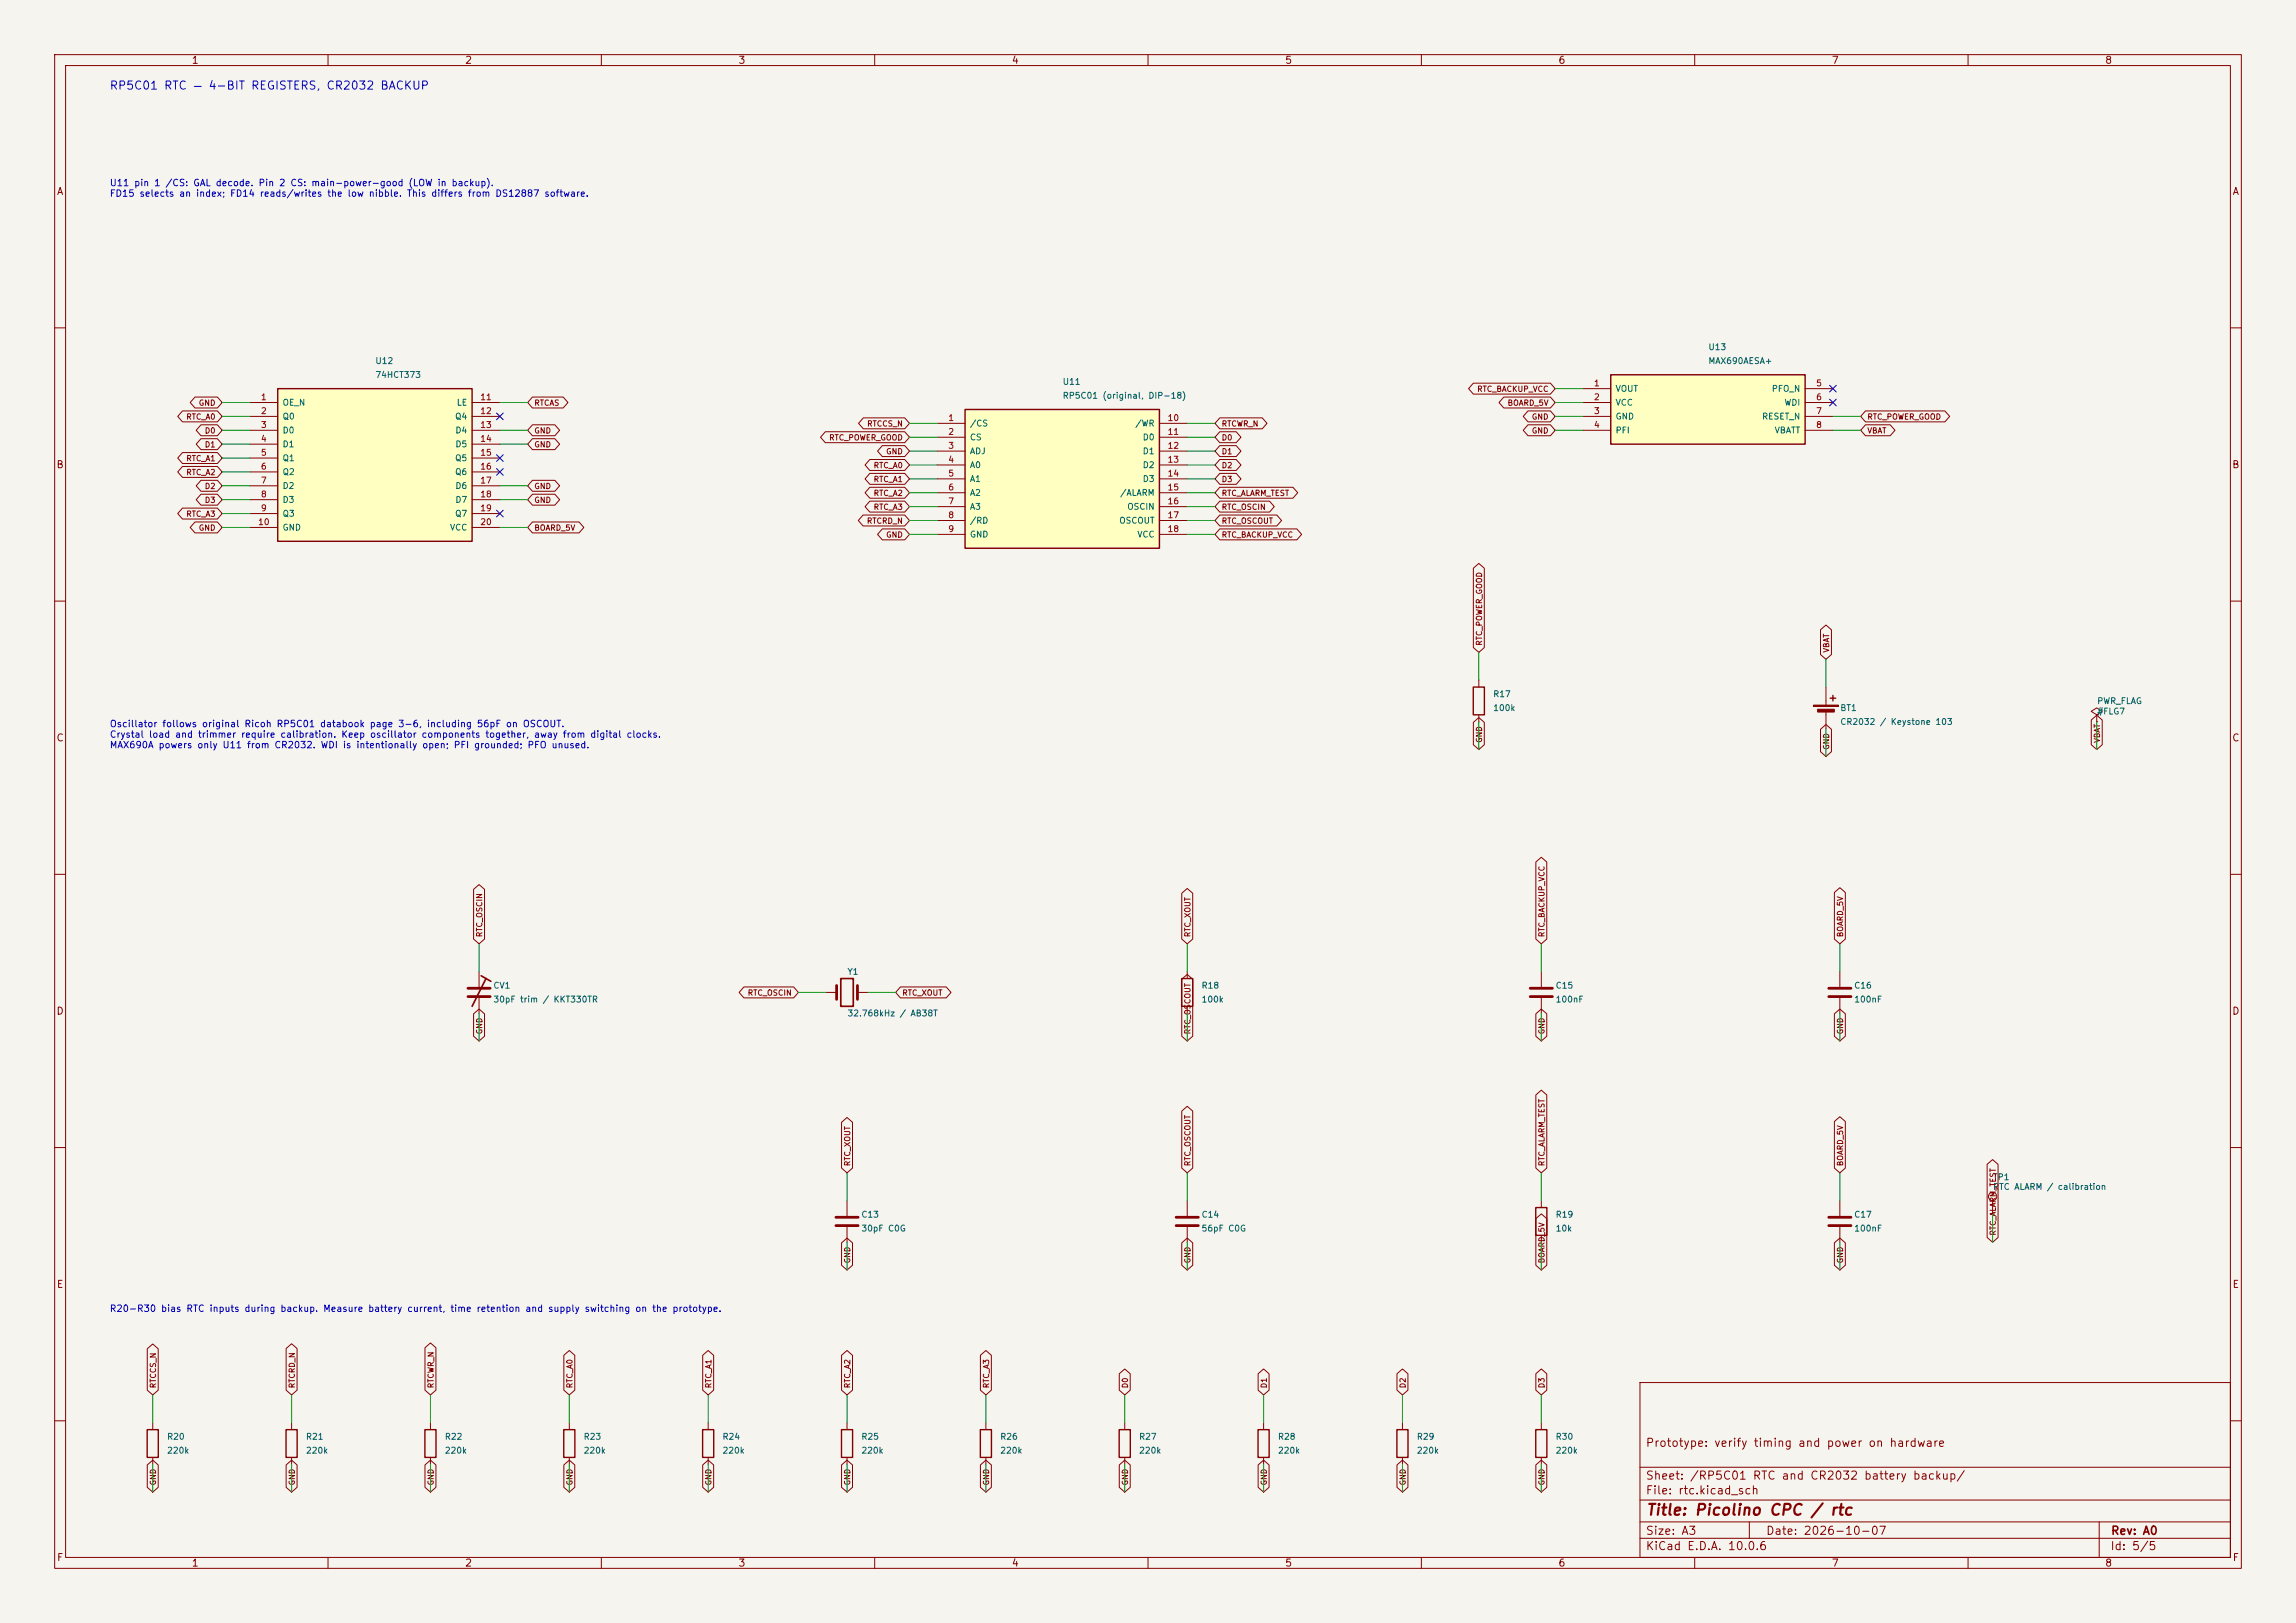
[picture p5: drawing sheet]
<svg xmlns="http://www.w3.org/2000/svg" width="420mm" height="297mm" viewBox="0 0 420 297" stroke-linecap="round" stroke-linejoin="round" font-family="sans-serif">
<defs><g id="words">
<text font-size="2" fill="#840000" x="301" y="277.8">Title: Picolino CPC / rtc</text>
<text font-size="1.5" fill="#0000c2" x="20" y="16.8">RP5C01 RTC — 4-BIT REGISTERS, CR2032 BACKUP</text>
<g font-size="1.5" fill="#840000">
<text x="300.9" y="265.1">Prototype: verify timing and power on hardware</text>
<text x="300.9" y="273.8">File: rtc.kicad_sch</text>
<text x="300.9" y="271.1">Sheet: /RP5C01 RTC and CR2032 battery backup/</text>
<text x="300.9" y="281.2">Size: A3</text>
<text x="322.9" y="281.2">Date: 2026-10-07</text>
<text x="386" y="281.2">Rev: A0</text>
<text x="300.9" y="284">KiCad E.D.A. 10.0.6</text>
<text x="385.9" y="284">Id: 5/5</text>
</g>
<g font-size="1.3" fill="#840000">
<text x="35" y="12">1</text>
<text x="85" y="12">2</text>
<text x="135" y="12">3</text>
<text x="185" y="12">4</text>
<text x="235" y="12">5</text>
<text x="285" y="12">6</text>
<text x="335" y="12">7</text>
<text x="385" y="12">8</text>
<text x="10.3" y="36">A</text>
<text x="408.3" y="36">A</text>
<text x="10.2" y="86">B</text>
<text x="408.2" y="86">B</text>
<text x="10.2" y="136">C</text>
<text x="408.2" y="136">C</text>
<text x="10.2" y="186">D</text>
<text x="408.2" y="186">D</text>
<text x="10.3" y="236">E</text>
<text x="408.3" y="236">E</text>
<text x="10.3" y="286">F</text>
<text x="35" y="287">1</text>
<text x="85" y="287">2</text>
<text x="135" y="287">3</text>
<text x="185" y="287">4</text>
<text x="235" y="287">5</text>
<text x="285" y="287">6</text>
<text x="335" y="287">7</text>
<text x="385" y="287">8</text>
<text x="408.3" y="286">F</text>
</g>
<g font-size="1.2" fill="#0000c2">
<text x="20" y="34.4">U11 pin 1 /CS: GAL decode. Pin 2 CS: main-power-good (LOW in backup).</text>
<text x="20" y="36.3">FD15 selects an index; FD14 reads/writes the low nibble. This differs from DS12887 software.</text>
<text x="20" y="133.4">Oscillator follows original Ricoh RP5C01 databook page 3-6, including 56pF on OSCOUT.</text>
<text x="20" y="135.3">Crystal load and trimmer require calibration. Keep oscillator components together, away from digital clocks.</text>
<text x="20" y="137.2">MAX690A powers only U11 from CR2032. WDI is intentionally open; PFI grounded; PFO unused.</text>
<text x="20" y="240.4">R20-R30 bias RTC inputs during backup. Measure battery current, time retention and supply switching on the prototype.</text>
</g>
<g font-size="1.1" fill="#006464">
<text x="312.4" y="64.3">U13</text>
<text x="68.6" y="66.9">U12</text>
<text x="68.6" y="69.4">74HCT373</text>
<text x="194.3" y="70.7">U11</text>
<text x="295.4" y="72">VOUT</text>
<text x="312.4" y="66.9">MAX690AESA+</text>
<text x="324" y="72">PFO_N</text>
<text x="51.6" y="74.5">OE_N</text>
<text x="51.6" y="77">Q0</text>
<text x="83.1" y="77">Q4</text>
<text x="83.5" y="74.5">LE</text>
<text x="194.3" y="73.2">RP5C01 (original, DIP-18)</text>
<text x="295.4" y="74.5">VCC</text>
<text x="295.4" y="77">GND</text>
<text x="322.2" y="77">RESET_N</text>
<text x="326.3" y="74.5">WDI</text>
<text x="51.6" y="79.6">D0</text>
<text x="51.6" y="82.1">D1</text>
<text x="83.2" y="79.6">D4</text>
<text x="83.2" y="82.1">D5</text>
<text x="177.3" y="78.3">/CS</text>
<text x="177.3" y="80.8">CS</text>
<text x="177.3" y="83.4">ADJ</text>
<text x="207.6" y="78.3">/WR</text>
<text x="208.9" y="80.8">D0</text>
<text x="208.9" y="83.4">D1</text>
<text x="295.4" y="79.6">PFI</text>
<text x="324.5" y="79.6">VBATT</text>
<text x="51.6" y="84.7">Q1</text>
<text x="51.6" y="87.2">Q2</text>
<text x="51.6" y="89.7">D2</text>
<text x="83.1" y="84.7">Q5</text>
<text x="83.1" y="87.2">Q6</text>
<text x="83.2" y="89.7">D6</text>
<text x="177.3" y="85.9">A0</text>
<text x="177.3" y="88.5">A1</text>
<text x="208.9" y="85.9">D2</text>
<text x="208.9" y="88.5">D3</text>
<text x="51.6" y="92.3">D3</text>
<text x="51.6" y="94.8">Q3</text>
<text x="83.1" y="94.8">Q7</text>
<text x="83.2" y="92.3">D7</text>
<text x="177.3" y="91">A2</text>
<text x="177.3" y="93.5">A3</text>
<text x="204.8" y="91">/ALARM</text>
<text x="206.1" y="93.5">OSCIN</text>
<text x="51.6" y="97.4">GND</text>
<text x="82.2" y="97.4">VCC</text>
<text x="177.3" y="96.1">/RD</text>
<text x="177.3" y="98.6">GND</text>
<text x="204.6" y="96.1">OSCOUT</text>
<text x="207.9" y="98.6">VCC</text>
<text x="273" y="127.8">R17</text>
<text x="273" y="130.4">100k</text>
<text x="336.5" y="130.4">BT1</text>
<text x="383.5" y="131">#FLG7</text>
<text x="383.5" y="129.1">PWR_FLAG</text>
<text x="336.5" y="132.9">CR2032 / Keystone 103</text>
<text x="154.9" y="178.6">Y1</text>
<text x="90.2" y="181.2">CV1</text>
<text x="90.2" y="183.7">30pF trim / KKT330TR</text>
<text x="219.7" y="181.2">R18</text>
<text x="219.7" y="183.7">100k</text>
<text x="284.5" y="181.2">C15</text>
<text x="284.5" y="183.7">100nF</text>
<text x="339.1" y="181.2">C16</text>
<text x="339.1" y="183.7">100nF</text>
<text x="154.9" y="186.3">32.768kHz / AB38T</text>
<text x="364.5" y="216.2">TP1</text>
<text x="364.5" y="218">RTC ALARM / calibration</text>
<text x="157.5" y="223.1">C13</text>
<text x="157.5" y="225.6">30pF C0G</text>
<text x="219.7" y="223.1">C14</text>
<text x="219.7" y="225.6">56pF C0G</text>
<text x="284.5" y="223.1">R19</text>
<text x="284.5" y="225.6">10k</text>
<text x="339.1" y="223.1">C17</text>
<text x="339.1" y="225.6">100nF</text>
<text x="30.5" y="263.7">R20</text>
<text x="55.9" y="263.7">R21</text>
<text x="81.3" y="263.7">R22</text>
<text x="106.7" y="263.7">R23</text>
<text x="132.1" y="263.7">R24</text>
<text x="157.5" y="263.7">R25</text>
<text x="182.9" y="263.7">R26</text>
<text x="208.3" y="263.7">R27</text>
<text x="233.7" y="263.7">R28</text>
<text x="259.1" y="263.7">R29</text>
<text x="284.5" y="263.7">R30</text>
<text x="30.5" y="266.3">220k</text>
<text x="55.9" y="266.3">220k</text>
<text x="81.3" y="266.3">220k</text>
<text x="106.7" y="266.3">220k</text>
<text x="132.1" y="266.3">220k</text>
<text x="157.5" y="266.3">220k</text>
<text x="182.9" y="266.3">220k</text>
<text x="208.3" y="266.3">220k</text>
<text x="233.7" y="266.3">220k</text>
<text x="259.1" y="266.3">220k</text>
<text x="284.5" y="266.3">220k</text>
</g>
<g font-size="1.1" fill="#a90000">
<text x="291.5" y="71">1</text>
<text x="332.1" y="71">5</text>
<text x="47.6" y="73.5">1</text>
<text x="47.6" y="76">2</text>
<text x="87.7" y="73.5">11</text>
<text x="87.7" y="76">12</text>
<text x="173.4" y="77.3">1</text>
<text x="213.5" y="77.3">10</text>
<text x="291.5" y="73.5">2</text>
<text x="291.5" y="76">3</text>
<text x="332.1" y="73.5">6</text>
<text x="332.1" y="76">7</text>
<text x="47.6" y="78.6">3</text>
<text x="47.6" y="81.1">4</text>
<text x="47.6" y="83.7">5</text>
<text x="87.7" y="78.6">13</text>
<text x="87.7" y="81.1">14</text>
<text x="87.7" y="83.7">15</text>
<text x="173.4" y="79.8">2</text>
<text x="173.4" y="82.4">3</text>
<text x="213.5" y="79.8">11</text>
<text x="213.5" y="82.4">12</text>
<text x="291.5" y="78.6">4</text>
<text x="332.1" y="78.6">8</text>
<text x="47.6" y="86.2">6</text>
<text x="47.6" y="88.7">7</text>
<text x="87.7" y="86.2">16</text>
<text x="87.7" y="88.7">17</text>
<text x="173.4" y="84.9">4</text>
<text x="173.4" y="87.5">5</text>
<text x="213.5" y="84.9">13</text>
<text x="213.5" y="87.5">14</text>
<text x="47.6" y="91.3">8</text>
<text x="47.6" y="93.8">9</text>
<text x="87.7" y="91.3">18</text>
<text x="87.7" y="93.8">19</text>
<text x="173.4" y="90">6</text>
<text x="173.4" y="92.5">7</text>
<text x="173.4" y="95.1">8</text>
<text x="213.5" y="90">15</text>
<text x="213.5" y="92.5">16</text>
<text x="213.5" y="95.1">17</text>
<text x="47.1" y="96.4">10</text>
<text x="87.7" y="96.4">20</text>
<text x="173.4" y="97.6">9</text>
<text x="213.5" y="97.6">18</text>
</g>
<g font-size="1" fill="#840000">
<text x="270.1" y="71.9">RTC_BACKUP_VCC</text>
<text x="34" y="77">RTC_A0</text>
<text x="36.3" y="74.5">GND</text>
<text x="97.6" y="74.5">RTCAS</text>
<text x="275.7" y="74.5">BOARD_5V</text>
<text x="280.1" y="77">GND</text>
<text x="341.5" y="77">RTC_POWER_GOOD</text>
<text x="37.4" y="79.6">D0</text>
<text x="37.4" y="82.1">D1</text>
<text x="97.6" y="82.1">GND</text>
<text x="97.6" y="79.6">GND</text>
<text x="151.6" y="80.8">RTC_POWER_GOOD</text>
<text x="158.5" y="78.3">RTCCS_N</text>
<text x="162" y="83.4">GND</text>
<text x="223.4" y="80.8">D0</text>
<text x="223.4" y="78.3">RTCWR_N</text>
<text x="223.4" y="83.4">D1</text>
<text x="280.1" y="79.6">GND</text>
<text x="341.5" y="79.6">VBAT</text>
<text x="34" y="87.2">RTC_A2</text>
<text x="34" y="84.6">RTC_A1</text>
<text x="37.4" y="89.7">D2</text>
<text x="97.6" y="89.7">GND</text>
<text x="159.7" y="88.5">RTC_A1</text>
<text x="159.7" y="85.9">RTC_A0</text>
<text x="223.4" y="88.5">D3</text>
<text x="223.4" y="85.9">D2</text>
<text x="34" y="94.8">RTC_A3</text>
<text x="37.4" y="92.3">D3</text>
<text x="97.6" y="92.3">GND</text>
<text x="159.7" y="93.5">RTC_A3</text>
<text x="159.7" y="91">RTC_A2</text>
<text x="223.4" y="93.5">RTC_OSCIN</text>
<text x="223.4" y="91">RTC_ALARM_TEST</text>
<text x="36.3" y="97.3">GND</text>
<text x="97.6" y="97.3">BOARD_5V</text>
<text x="158.5" y="96.1">RTCRD_N</text>
<text x="162" y="98.6">GND</text>
<text x="223.4" y="96.1">RTC_OSCOUT</text>
<text x="223.4" y="98.6">RTC_BACKUP_VCC</text>
<text x="271.3" y="118.3" transform="rotate(-90 271.3 118.3)">RTC_POWER_GOOD</text>
<text x="334.8" y="119.5" transform="rotate(-90 334.8 119.5)">VBAT</text>
<text x="271.3" y="136" transform="rotate(-90 271.3 136)">GND</text>
<text x="334.8" y="137.3" transform="rotate(-90 334.8 137.3)">GND</text>
<text x="384.4" y="136" transform="rotate(-90 384.4 136)">VBAT</text>
<text x="88.5" y="171.6" transform="rotate(-90 88.5 171.6)">RTC_OSCIN</text>
<text x="218" y="171.6" transform="rotate(-90 218 171.6)">RTC_XOUT</text>
<text x="282.8" y="171.6" transform="rotate(-90 282.8 171.6)">RTC_BACKUP_VCC</text>
<text x="337.4" y="171.6" transform="rotate(-90 337.4 171.6)">BOARD_5V</text>
<text x="136.7" y="182.4">RTC_OSCIN</text>
<text x="165" y="182.4">RTC_XOUT</text>
<text x="88.5" y="189.4" transform="rotate(-90 88.5 189.4)">GND</text>
<text x="218" y="189.4" transform="rotate(-90 218 189.4)">RTC_OSCOUT</text>
<text x="282.8" y="189.4" transform="rotate(-90 282.8 189.4)">GND</text>
<text x="337.4" y="189.4" transform="rotate(-90 337.4 189.4)">GND</text>
<text x="155.8" y="213.5" transform="rotate(-90 155.8 213.5)">RTC_XOUT</text>
<text x="218" y="213.5" transform="rotate(-90 218 213.5)">RTC_OSCOUT</text>
<text x="282.8" y="213.5" transform="rotate(-90 282.8 213.5)">RTC_ALARM_TEST</text>
<text x="337.4" y="213.5" transform="rotate(-90 337.4 213.5)">BOARD_5V</text>
<text x="365.3" y="226.2" transform="rotate(-90 365.3 226.2)">RTC_ALARM_TEST</text>
<text x="155.8" y="231.3" transform="rotate(-90 155.8 231.3)">GND</text>
<text x="218" y="231.3" transform="rotate(-90 218 231.3)">GND</text>
<text x="282.8" y="231.3" transform="rotate(-90 282.8 231.3)">BOARD_5V</text>
<text x="337.4" y="231.3" transform="rotate(-90 337.4 231.3)">GND</text>
<text x="28.8" y="254.1" transform="rotate(-90 28.8 254.1)">RTCCS_N</text>
<text x="54.2" y="254.1" transform="rotate(-90 54.2 254.1)">RTCRD_N</text>
<text x="79.6" y="254.1" transform="rotate(-90 79.6 254.1)">RTCWR_N</text>
<text x="105" y="254.1" transform="rotate(-90 105 254.1)">RTC_A0</text>
<text x="130.4" y="254.1" transform="rotate(-90 130.4 254.1)">RTC_A1</text>
<text x="155.8" y="254.1" transform="rotate(-90 155.8 254.1)">RTC_A2</text>
<text x="181.2" y="254.1" transform="rotate(-90 181.2 254.1)">RTC_A3</text>
<text x="206.6" y="254.1" transform="rotate(-90 206.6 254.1)">D0</text>
<text x="232" y="254.1" transform="rotate(-90 232 254.1)">D1</text>
<text x="257.4" y="254.1" transform="rotate(-90 257.4 254.1)">D2</text>
<text x="282.8" y="254.1" transform="rotate(-90 282.8 254.1)">D3</text>
<text x="28.8" y="271.9" transform="rotate(-90 28.8 271.9)">GND</text>
<text x="54.2" y="271.9" transform="rotate(-90 54.2 271.9)">GND</text>
<text x="79.6" y="271.9" transform="rotate(-90 79.6 271.9)">GND</text>
<text x="105" y="271.9" transform="rotate(-90 105 271.9)">GND</text>
<text x="130.4" y="271.9" transform="rotate(-90 130.4 271.9)">GND</text>
<text x="155.8" y="271.9" transform="rotate(-90 155.8 271.9)">GND</text>
<text x="181.2" y="271.9" transform="rotate(-90 181.2 271.9)">GND</text>
<text x="206.6" y="271.9" transform="rotate(-90 206.6 271.9)">GND</text>
<text x="232" y="271.9" transform="rotate(-90 232 271.9)">GND</text>
<text x="257.4" y="271.9" transform="rotate(-90 257.4 271.9)">GND</text>
<text x="282.8" y="271.9" transform="rotate(-90 282.8 271.9)">GND</text>
</g>
</g></defs>
<path d="M0 0h420v297h-420z" fill="#f5f4ef" stroke="#f5f4ef" stroke-width=".18"/>
<g fill="none" stroke="#840000" stroke-width=".18">
<path d="M10 10h400v277h-400zM12 12h396v273h-396zM60 10v2M110 10v2M160 10v2M210 10v2M260 10v2M310 10v2M360 10v2M10 60h2M408 60h2M10 110h2"/>
<path d="M408 110h2M270.5 124.5v1.2M270.5 130.8v1.3M10 160h2M408 160h2M87.6 177.8v3M217.2 177.8v1.3M87.6 182.4v3M151.1 181.6h1.9M156.8 181.6h1.9M217.2 184.2v1.2M10 210h2"/>
<path d="M154.9 219.7v2.8M217.2 219.7v2.8M336.5 219.7v2.8M408 210h2M154.9 224.5v2.8M217.2 224.5v2.8M336.5 224.5v2.8M300 253h108v32h-108zM10 260h2M53.3 260.3v1.3M53.3 266.7v1.3M78.7 260.3v1.3"/>
<path d="M78.7 266.7v1.3M129.5 260.3v1.3M129.5 266.7v1.3M281.9 260.3v1.3M281.9 266.7v1.3M300 278.5h108M300 274.5h108M300 268.5h108M320 278.5v3M384 278.5v6.5M408 260h2M60 285v2"/>
<path d="M110 285v2M160 285v2M210 285v2M260 285v2M300 281.5h108M310 285v2M360 285v2"/>
</g>
<path d="M85.6 180.8h4.1M85.6 182.4h4.1M153 180.3v2.6M156.8 180.3v2.6M152.9 222.8h4.1M152.9 224.3h4.1M215.1 222.8h4.1M215.1 224.3h4.1M334.5 222.8h4.1M334.5 224.3h4.1" fill="none" stroke="#840000" stroke-width=".51"/>
<path d="M269.5 125.7h2v5.1h-2zM216.2 179.1h2v5.1h-2zM52.3 261.6h2.1v5.1h-2.1zM77.7 261.6h2.1v5.1h-2.1zM128.5 261.6h2.1v5.1h-2.1zM280.9 261.6h2.1v5.1h-2.1z" fill="none" stroke="#840000" stroke-width=".25"/>
<path d="M88 178.6l1.8 1M88.9 179.1l-2.5 5.1M153.8 179.1h2.3v5.1h-2.3z" fill="none" stroke="#840000" stroke-width=".3"/>
<path d="M176.5 74.9h35.6v25.4h-35.6z" fill="#ffffc2"/>
<path d="M176.5 74.9h35.6v25.4h-35.6zM334.8 127.8h1M335.3 127.3v1M280.9 221h2.1v5.1h-2.1z" fill="none" stroke="#840000" stroke-width=".25"/>
<g fill="none" stroke="#840000" stroke-width=".18">
<path d="M171.4 77.5h5.1M212.1 77.5h5.1M171.4 80h5.1M171.4 82.6h5.1M171.4 85.1h5.1M171.4 87.6h5.1M171.4 90.2h5.1M171.4 92.7h5.1M171.4 95.3h5.1M171.4 97.8h5.1M212.1 80h5.1M212.1 82.6h5.1"/>
<path d="M212.1 85.1h5.1M212.1 87.6h5.1M212.1 90.2h5.1M212.1 92.7h5.1M212.1 95.3h5.1M212.1 97.8h5.1M334 125.7v3.3M334 130v3.4M383.5 130.8l1.1-.6-1.1-.7-1 .7 1 .6v1.3M383.5 132.1h.1M281.9 177.8v2.8M336.5 177.8v2.8"/>
<path d="M281.9 182.6v2.8M336.5 182.6v2.8M281.9 219.7v1.3M364.5 219.7v2.5M281.9 226.1v1.2"/>
<circle cx="364.5" cy="218.9" r=".76"/>
</g>
<path d="M279.9 180.8h4.1M279.9 182.4h4.1M334.5 180.8h4.1M334.5 182.4h4.1" fill="none" stroke="#840000" stroke-width=".51"/>
<g fill="#840000" stroke="#840000" stroke-width=".18">
<path d="M331.7 129h4.6v.3h-4.6z"/>
<path d="M332.5 129.8h3v.5h-3z"/>
</g>
<path d="M294.6 68.6h35.6v12.7h-35.6z" fill="#ffffc2"/>
<path d="M294.6 68.6h35.6v12.7h-35.6z" fill="none" stroke="#840000" stroke-width=".25"/>
<path d="M289.6 71.1h5M289.6 73.7h5M289.6 76.2h5M289.6 78.7h5M330.2 71.1h5.1M330.2 73.7h5.1M330.2 76.2h5.1M330.2 78.7h5.1" fill="none" stroke="#840000" stroke-width=".18"/>
<path d="M50.8 71.1h35.6v28h-35.6z" fill="#ffffc2"/>
<path d="M50.8 71.1h35.6v28h-35.6zM26.9 261.6h2.1v5.1h-2.1zM103.1 261.6h2.1v5.1h-2.1zM153.9 261.6h2.1v5.1h-2.1zM179.3 261.6h2.1v5.1h-2.1zM204.7 261.6h2.1v5.1h-2.1zM230.1 261.6h2.1v5.1h-2.1zM255.5 261.6h2.1v5.1h-2.1z" fill="none" stroke="#840000" stroke-width=".25"/>
<g fill="none" stroke="#840000" stroke-width=".18">
<path d="M33.4 75.2h6.4l.8 1-.8 1h-6.4l-.9-1zM35.7 72.7h4.1l.8 1-.8 1h-4.1l-.9-1zM36.8 77.7h3l.8 1-.8 1h-3l-.9-1zM45.7 73.7h5.1M45.7 76.2h5.1M45.7 78.7h5.1M86.4 73.7h5M86.4 76.2h5M86.4 78.7h5M97.4 77.7h4.1l.9 1-.9 1h-4.1l-.9-1zM97.4 72.7h5.6l.9 1-.9 1h-5.6l-.9-1zM151 79h14.5l.9 1-.9 1h-14.5l-.9-1z"/>
<path d="M157.9 76.5h7.6l.9 1-.9 1h-7.6l-.9-1zM223.1 79h3l.9 1-.9 1h-3l-.9-1zM223.1 76.5h7.8l.9 1-.9 1h-7.8l-.9-1zM269.5 70.1h14.1l.9 1-.9 1h-14.1l-.9-1zM275.1 72.7h8.5l.9 1-.9 1h-8.5l-.9-1zM279.5 77.7h4.1l.9 1-.9 1h-4.1l-.9-1zM279.5 75.2h4.1l.9 1-.9 1h-4.1l-.9-1zM341.2 77.7h4.6l.8 1-.8 1h-4.6l-.8-1zM341.2 75.2h14.6l.8 1-.8 1h-14.6l-.8-1zM33.4 93h6.4l.8 1-.8 1h-6.4l-.9-1zM33.4 85.4h6.4l.8 1-.8 1h-6.4l-.9-1zM33.4 82.8h6.4l.8 1-.8 1h-6.4l-.9-1z"/>
<path d="M35.7 95.5h4.1l.8 1-.8 1h-4.1l-.9-1zM36.8 90.4h3l.8 1-.8 1h-3l-.9-1zM36.8 87.9h3l.8 1-.8 1h-3l-.9-1zM36.8 80.3h3l.8 1-.8 1h-3l-.9-1zM45.7 81.3h5.1M45.7 83.8h5.1M45.7 86.4h5.1M45.7 88.9h5.1M45.7 91.4h5.1M45.7 94h5.1M45.7 96.5h5.1M86.4 81.3h5"/>
<path d="M86.4 83.8h5M86.4 86.4h5M86.4 88.9h5M86.4 91.4h5M86.4 94h5M86.4 96.5h5M97.4 95.5h8.5l.9 1-.9 1h-8.5l-.9-1zM97.4 90.4h4.1l.9 1-.9 1h-4.1l-.9-1zM97.4 87.9h4.1l.9 1-.9 1h-4.1l-.9-1zM97.4 80.3h4.1l.9 1-.9 1h-4.1l-.9-1zM157.9 94.2h7.6l.9 1.1-.9 1h-7.6l-.9-1zM159.1 91.7h6.4l.9 1-.9 1h-6.4l-.9-1z"/>
<path d="M159.1 89.2h6.4l.9 1-.9 1h-6.4l-.9-1zM159.1 86.6h6.4l.9 1-.9 1h-6.4l-.9-1zM159.1 84.1h6.4l.9 1-.9 1h-6.4l-.9-1zM161.4 81.5h4.1l.9 1.1-.9 1h-4.1l-.9-1zM161.4 96.8h4.1l.9 1-.9 1h-4.1l-.9-1zM223.1 94.2h10.5l.8 1.1-.8 1h-10.5l-.9-1zM223.1 96.8h14.1l.9 1-.9 1h-14.1l-.9-1zM223.1 91.7h9.1l.9 1-.9 1h-9.1l-.9-1zM223.1 86.6h3l.9 1-.9 1h-3l-.9-1zM223.1 84.1h3l.9 1-.9 1h-3l-.9-1zM223.1 81.5h3l.9 1.1-.9 1h-3l-.9-1zM223.1 89.2h13.4l.9 1-.9 1h-13.4l-.9-1z"/>
<path d="M269.5 104l1-.9 1 .9v14.5l-1 .9-1-.9zM333 115.2l1-.8 1 .8v4.6l-1 .9-1-.9zM269.5 132.2l1-.9 1 .9v4.1l-1 .9-1-.9zM333 133.5l1-.9 1 .9v4.1l-1 .8-1-.8zM382.5 131.8l1-.9 1 .9v4.5l-1 .9-1-.9zM280.9 157.7l1-.8 1 .8v14.1l-1 .9-1-.9zM86.6 162.7l1-.8 1 .8v9.1l-1 .9-1-.9zM216.2 163.5l1-.9 1 .9v8.3l-1 .9-1-.9zM216.2 179.2l1-.9 1 .9v10.4l-1 .9-1-.9zM335.5 163.3l1-.9 1.1 .9v8.5l-1.1 .9-1-.9zM86.6 185.5l1-.8 1 .8v4.1l-1 .9-1-.9zM136.1 180.6h9.1l.8 1-.8 1h-9.1l-.9-1z"/>
<path d="M164.7 180.6h8.4l.9 1-.9 1h-8.4l-.9-1zM280.9 185.5l1-.8 1 .8v4.1l-1 .9-1-.9zM335.5 185.5l1-.8 1.1 .8v4.1l-1.1 .9-1-.9zM153.9 205.4l1-.9 1 .9v8.4l-1 .8-1-.8zM216.2 203.3l1-.9 1 .9v10.5l-1 .8-1-.8zM280.9 200.4l1-.9 1 .9v13.4l-1 .8-1-.8zM335.5 205.2l1-.8 1.1 .8v8.6l-1.1 .8-1-.8zM363.5 213.1l1-.9 1 .9v13.4l-1 .8-1-.8zM153.9 227.4l1-.8 1 .8v4.1l-1 .9-1-.9zM216.2 227.4l1-.8 1 .8v4.1l-1 .9-1-.9zM280.9 223l1-.9 1 .9v8.5l-1 .9-1-.9zM335.5 227.4l1-.8 1.1 .8v4.1l-1.1 .9-1-.9z"/>
<path d="M26.9 246.8l1-.9 1 .9v7.6l-1 .9-1-.9zM52.3 246.8l1-.9 1 .9v7.6l-1 .9-1-.9zM77.7 246.6l1-.8 1 .8v7.8l-1 .9-1-.9zM103.1 248l1-.9 1 .9v6.4l-1 .9-1-.9zM128.5 248l1-.9 1 .9v6.4l-1 .9-1-.9zM153.9 248l1-.9 1 .9v6.4l-1 .9-1-.9zM179.3 248l1-.9 1 .9v6.4l-1 .9-1-.9zM204.7 251.4l1-.9 1 .9v3l-1 .9-1-.9zM230.1 251.4l1-.9 1 .9v3l-1 .9-1-.9zM255.5 251.4l1-.9 1 .9v3l-1 .9-1-.9zM280.9 251.4l1-.9 1 .9v3l-1 .9-1-.9zM26.9 268.1l1-.9 1 .9v4.1l-1 .8-1-.8z"/>
<path d="M27.9 260.3v1.3M27.9 266.7v1.3M52.3 268.1l1-.9 1 .9v4.1l-1 .8-1-.8zM77.7 268.1l1-.9 1 .9v4.1l-1 .8-1-.8zM103.1 268.1l1-.9 1 .9v4.1l-1 .8-1-.8zM104.1 260.3v1.3M104.1 266.7v1.3M128.5 268.1l1-.9 1 .9v4.1l-1 .8-1-.8zM153.9 268.1l1-.9 1 .9v4.1l-1 .8-1-.8zM154.9 260.3v1.3M154.9 266.7v1.3M179.3 268.1l1-.9 1 .9v4.1l-1 .8-1-.8z"/>
<path d="M180.3 260.3v1.3M180.3 266.7v1.3M204.7 268.1l1-.9 1 .9v4.1l-1 .8-1-.8zM205.7 260.3v1.3M205.7 266.7v1.3M230.1 268.1l1-.9 1 .9v4.1l-1 .8-1-.8zM231.1 260.3v1.3M231.1 266.7v1.3M255.5 268.1l1-.9 1 .9v4.1l-1 .8-1-.8zM256.5 260.3v1.3M256.5 266.7v1.3M280.9 268.1l1-.9 1 .9v4.1l-1 .8-1-.8z"/>
</g>
<g fill="none" stroke="#009600" stroke-width=".18">
<path d="M40.6 73.7h5.1M40.6 76.2h5.1M40.6 78.7h5.1M91.4 73.7h5.1M91.4 78.7h5.1M166.4 77.5h5M217.2 77.5h5M284.5 73.7h5.1M284.5 76.2h5.1M284.5 71.1h5.1M284.5 78.7h5.1M335.3 76.2h5.1"/>
<path d="M335.3 78.7h5.1M40.6 94h5.1M40.6 96.5h5.1M40.6 91.4h5.1M40.6 88.9h5.1M40.6 81.3h5.1M40.6 83.8h5.1M40.6 86.4h5.1M91.4 96.5h5.1M91.4 91.4h5.1M91.4 88.9h5.1M91.4 81.3h5.1"/>
<path d="M166.4 80h5M166.4 97.8h5M166.4 95.3h5M166.4 92.7h5M166.4 90.2h5M166.4 87.6h5M166.4 85.1h5M166.4 82.6h5M217.2 80h5M217.2 97.8h5M217.2 95.3h5M217.2 92.7h5"/>
<path d="M217.2 90.2h5M217.2 87.6h5M217.2 85.1h5M217.2 82.6h5M270.5 119.4v5.1M270.5 132.1v5.1M334 120.7v5M334 133.4v5M383.5 132.1v5.1M87.6 172.7v5.1M217.2 172.7v5.1M281.9 172.7v5.1"/>
<path d="M336.5 172.7v5.1M87.6 185.4v5.1M146 181.6h5.1M158.7 181.6h5.1M217.2 185.4v5.1M281.9 185.4v5.1M336.5 185.4v5.1M154.9 214.6v5.1M217.2 214.6v5.1M281.9 214.6v5.1M336.5 214.6v5.1M154.9 227.3v5.1"/>
<path d="M217.2 227.3v5.1M281.9 227.3v5.1M336.5 227.3v5.1M364.5 222.2v5.1M27.9 255.3v5M53.3 255.3v5M78.7 255.3v5M104.1 255.3v5M129.5 255.3v5M154.9 255.3v5M180.3 255.3v5M205.7 255.3v5"/>
<path d="M231.1 255.3v5M256.5 255.3v5M281.9 255.3v5M27.9 268v5M53.3 268v5M78.7 268v5M104.1 268v5M129.5 268v5M154.9 268v5M180.3 268v5M205.7 268v5M231.1 268v5"/>
<path d="M256.5 268v5M281.9 268v5"/>
</g>
<path d="M90.8 75.6l1.2 1.2M92 75.6l-1.2 1.2M334.7 70.5l1.2 1.2M334.7 73.1l1.2 1.2M335.9 70.5l-1.2 1.2M335.9 73.1l-1.2 1.2M90.8 93.4l1.2 1.2M90.8 85.8l1.2 1.2M90.8 83.2l1.2 1.2M92 93.4l-1.2 1.2M92 85.8l-1.2 1.2M92 83.2l-1.2 1.2" fill="none" stroke="#000084" stroke-width=".18"/>
<use href="#words"/>
</svg>
